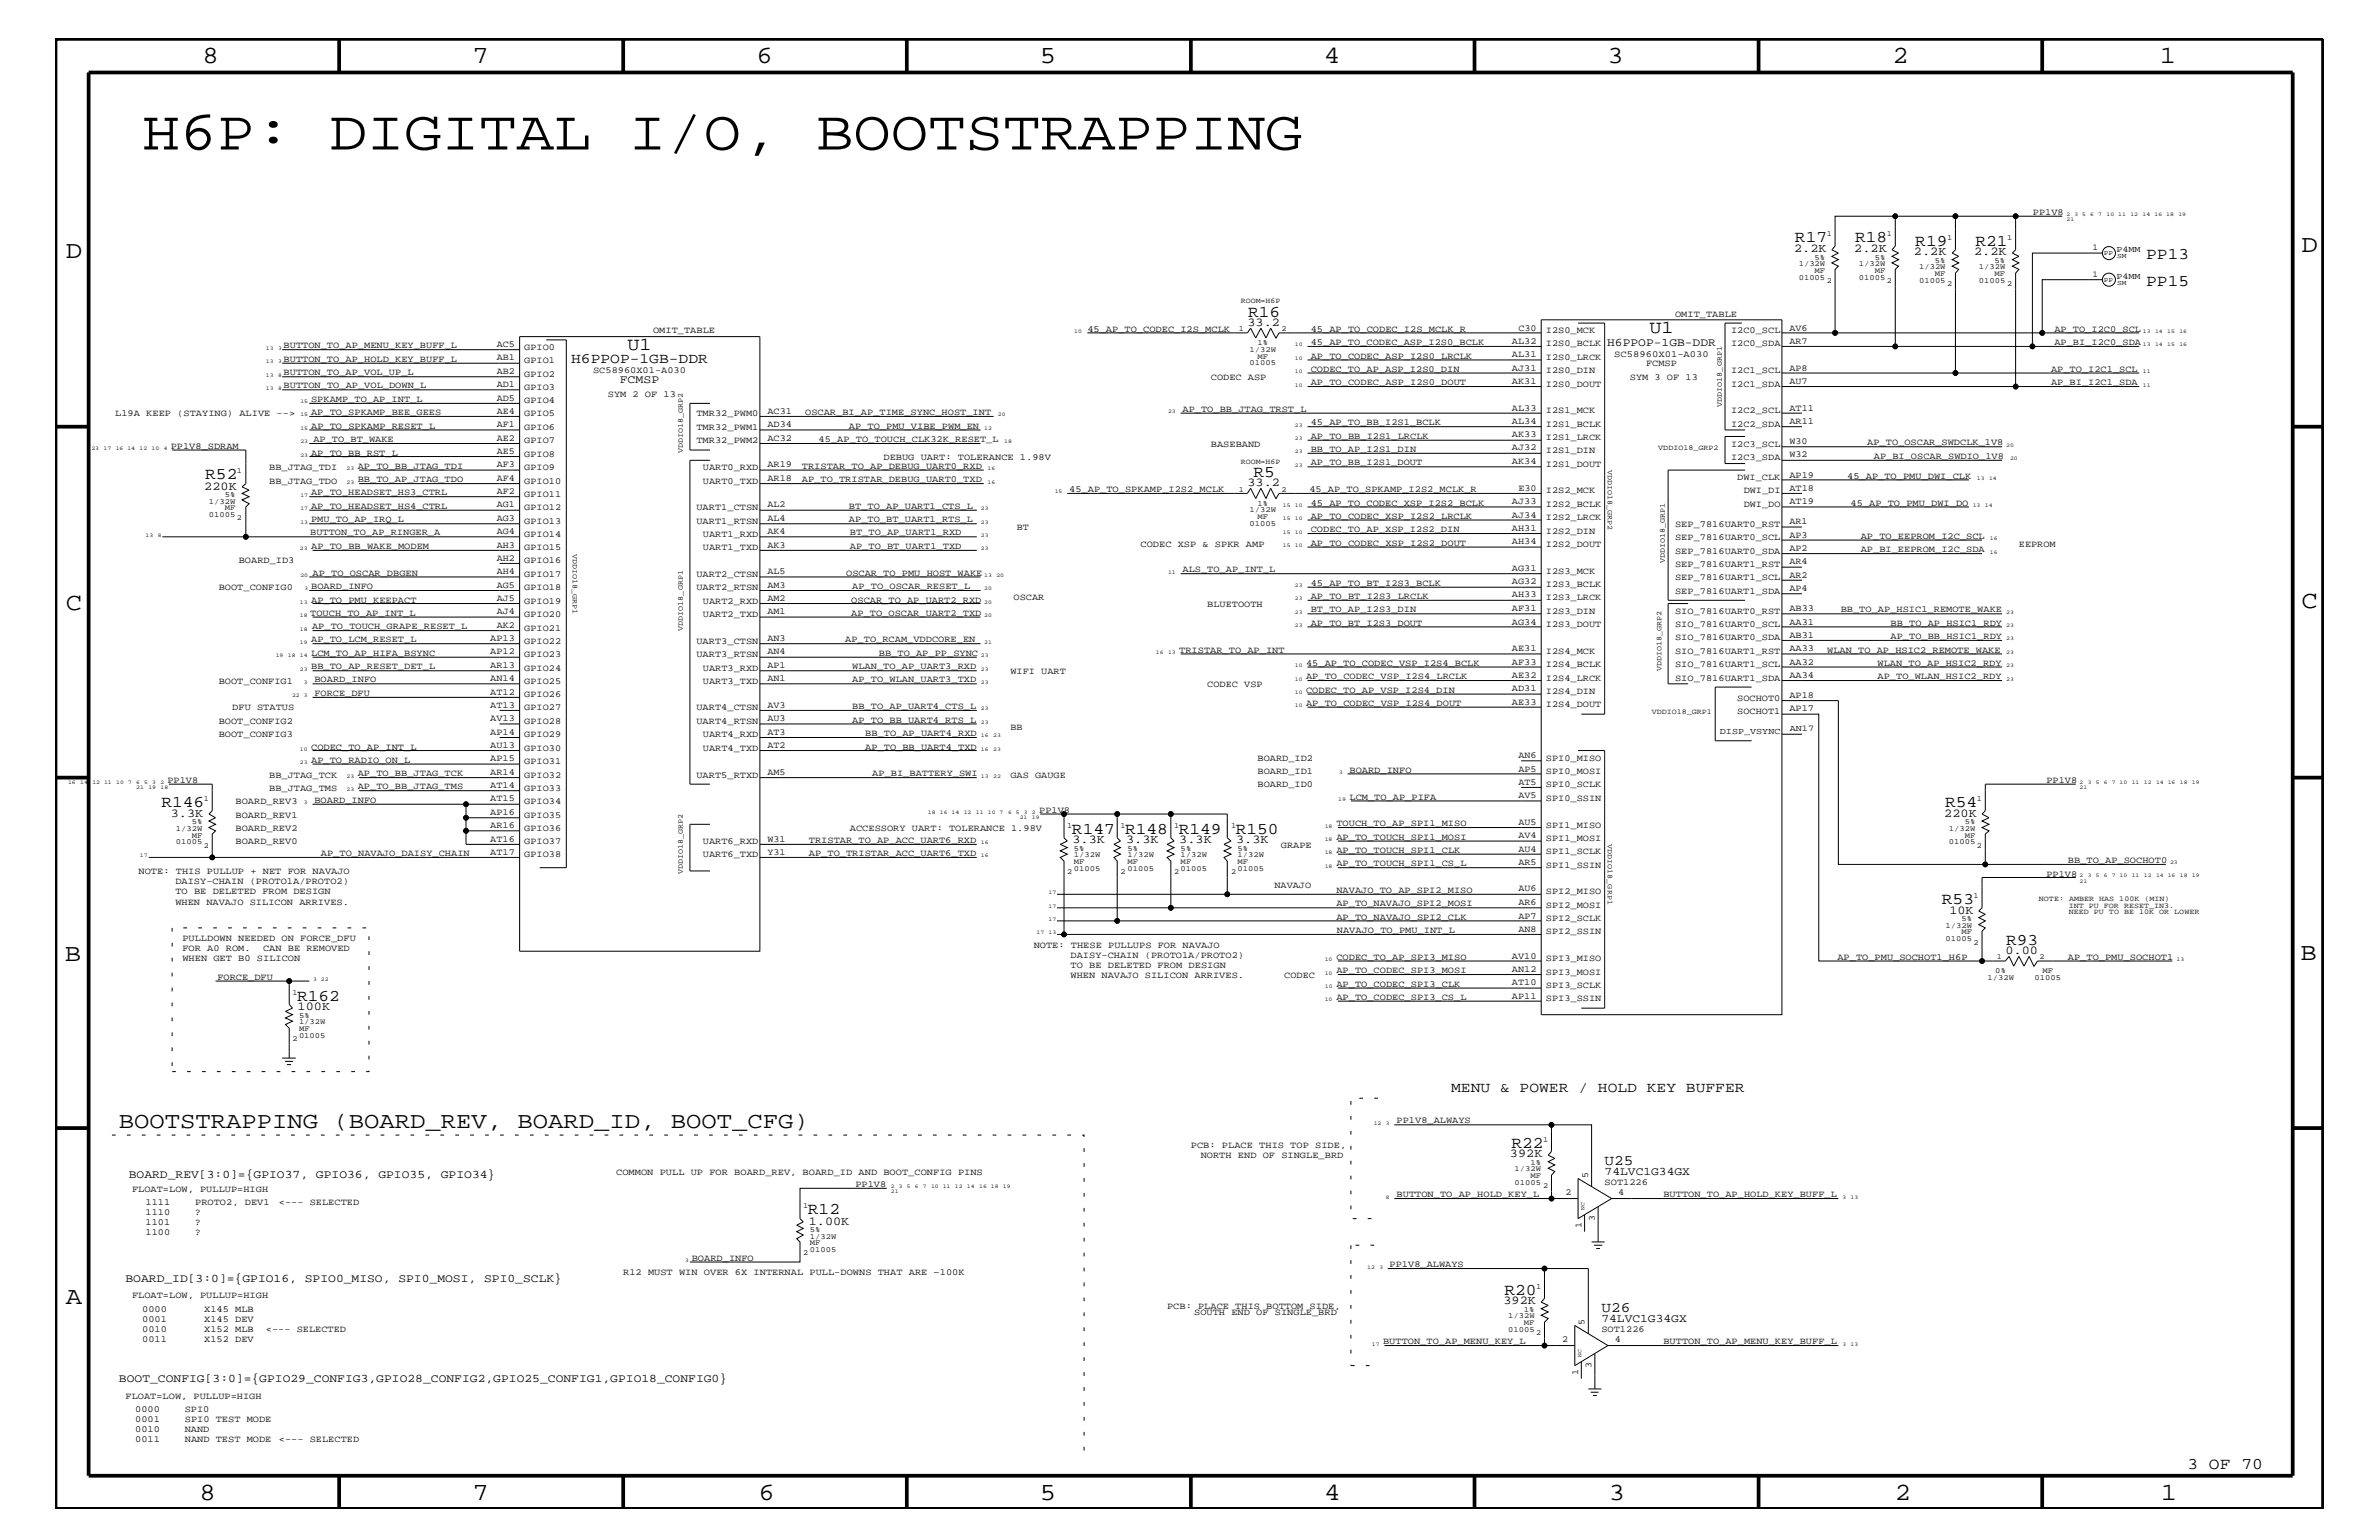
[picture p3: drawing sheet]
<svg xmlns="http://www.w3.org/2000/svg" width="432mm" height="279mm" viewBox="0 0 432 279" stroke-linecap="round" stroke-linejoin="round" font-family="sans-serif">
<defs><g id="words">
<text font-size="10.2" x="25.8" y="27.1">H6P: DIGITAL I/O, BOOTSTRAPPING</text>
<g font-size="4.5">
<text x="36.7" y="11.5">8</text>
<text x="85.8" y="11.5">7</text>
<text x="137.3" y="11.5">6</text>
<text x="188.7" y="11.5">5</text>
<text x="240.3" y="11.5">4</text>
<text x="291.8" y="11.5">3</text>
<text x="343.5" y="11.5">2</text>
<text x="392" y="11.5">1</text>
<text x="11.9" y="46.8">D</text>
<text x="417.7" y="45.7">D</text>
<text x="11.9" y="110.6">C</text>
<text x="417.7" y="110.3">C</text>
<text x="11.8" y="174.3">B</text>
<text x="417.6" y="174.2">B</text>
<text x="11.9" y="236.7">A</text>
<text x="36.2" y="272.1">8</text>
<text x="85.8" y="272.1">7</text>
<text x="137.7" y="272.1">6</text>
<text x="188.7" y="272.1">5</text>
<text x="240.4" y="272.1">4</text>
<text x="292" y="272.1">3</text>
<text x="343.9" y="272.1">2</text>
<text x="392.2" y="272.1">1</text>
</g>
<text font-size="4.1" x="21.6" y="204.7">BOOTSTRAPPING (BOARD_REV, BOARD_ID, BOOT_CFG)</text>
<g font-size="3.3">
<text x="113.9" y="63.4">U1</text>
<text x="299.4" y="60.4">U1</text>
</g>
<g font-size="3">
<text x="325.8" y="44">R17</text>
<text x="336.7" y="44">R18</text>
<text x="347.6" y="44.6">R19</text>
<text x="358.6" y="44.6">R21</text>
<text x="389.6" y="47">PP13</text>
<text x="389.6" y="51.8">PP15</text>
<text x="226.5" y="57.4">R16</text>
<text x="37.3" y="87">R52</text>
<text x="227.5" y="86.5">R5</text>
<text x="29.3" y="146.4">R146</text>
<text x="353.1" y="146.4">R54</text>
<text x="194.6" y="151.2">R147</text>
<text x="204.2" y="151.2">R148</text>
<text x="214" y="151.2">R149</text>
<text x="224.3" y="151.2">R150</text>
<text x="352.5" y="163.9">R53</text>
<text x="364.1" y="171.4">R93</text>
<text x="53.9" y="181.6">R162</text>
<text x="274.3" y="208.2">R22</text>
<text x="146.6" y="220.3">R12</text>
<text x="273.1" y="234.9">R20</text>
<text x="397" y="266.5">3 OF 70</text>
</g>
<g font-size="2.6">
<text x="103.7" y="65.9">H6PPOP-1GB-DDR</text>
<text x="263.4" y="198.1">MENU &amp; POWER / HOLD KEY BUFFER</text>
<text x="291.3" y="211.4">U25</text>
<text x="290.7" y="238">U26</text>
</g>
<g font-size="2.2">
<text x="325.6" y="45.7">2.2K</text>
<text x="336.6" y="45.7">2.2K</text>
<text x="347.4" y="46.3">2.2K</text>
<text x="358.3" y="46.3">2.2K</text>
<text x="226.4" y="59.1">33.2</text>
<text x="37.1" y="88.8">220K</text>
<text x="226.4" y="88.2">33.2</text>
<text x="31" y="148.2">3.3K</text>
<text x="352.9" y="148.2">220K</text>
<text x="194.6" y="153">3.3K</text>
<text x="204.4" y="153">3.3K</text>
<text x="214" y="153">3.3K</text>
<text x="224.4" y="153">3.3K</text>
<text x="353.8" y="165.8">10K</text>
<text x="364" y="173.1">0.00</text>
<text x="54" y="183.3">100K</text>
<text x="274.1" y="210">392K</text>
<text x="146.8" y="222.2">1.00K</text>
<text x="272.9" y="236.7">392K</text>
</g>
<g font-size="2.1">
<text x="291.7" y="62.9">H6PPOP-1GB-DDR</text>
<text x="112.5" y="69.5">FCMSP</text>
<text x="23.4" y="213.8">BOARD_REV[3:0]={GPIO37, GPIO36, GPIO35, GPIO34}</text>
<text x="291.3" y="213.2">74LVC1G34GX</text>
<text x="22.8" y="232.6">BOARD_ID[3:0]={GPIO16, SPIO0_MISO, SPI0_MOSI, SPI0_SCLK}</text>
<text x="290.7" y="239.9">74LVC1G34GX</text>
<text x="21.6" y="250.7">BOOT_CONFIG[3:0]={GPIO29_CONFIG3,GPIO28_CONFIG2,GPIO25_CONFIG1,GPIO18_CONFIG0}</text>
</g>
<g font-size="1.7">
<text x="369" y="39">PP1V8</text>
<text x="275.6" y="60">C30</text>
<text x="304" y="57.4">OMIT_TABLE</text>
<text x="324.8" y="60">AV6</text>
<text x="51.5" y="63.2">BUTTON_TO_AP_MENU_KEY_BUFF_L</text>
<text x="51.5" y="65.6">BUTTON_TO_AP_HOLD_KEY_BUFF_L</text>
<text x="90.2" y="63">AC5</text>
<text x="90.2" y="65.4">AB1</text>
<text x="95.2" y="65.9">GPIO1</text>
<text x="95.2" y="63.4">GPIO0</text>
<text x="118.5" y="60.4">OMIT_TABLE</text>
<text x="197.4" y="60.2">45_AP_TO_CODEC_I2S_MCLK</text>
<text x="237.9" y="60.2">45_AP_TO_CODEC_I2S_MCLK_R</text>
<text x="237.9" y="62.6">45_AP_TO_CODEC_ASP_I2S0_BCLK</text>
<text x="237.9" y="65.1">AP_TO_CODEC_ASP_I2S0_LRCLK</text>
<text x="274.4" y="62.3">AL32</text>
<text x="274.4" y="64.8">AL31</text>
<text x="280.6" y="60.4">I2S0_MCK</text>
<text x="280.6" y="65.3">I2S0_LRCK</text>
<text x="280.6" y="62.9">I2S0_BCLK</text>
<text x="293" y="64.7">SC58960X01-A030</text>
<text x="314.2" y="62.9">I2C0_SDA</text>
<text x="314.2" y="60.4">I2C0_SCL</text>
<text x="324.8" y="62.3">AR7</text>
<text x="372.9" y="62.6">AP_BI_I2C0_SDA</text>
<text x="372.9" y="60.2">AP_TO_I2C0_SCL</text>
<text x="51.5" y="68.1">BUTTON_TO_AP_VOL_UP_L</text>
<text x="51.5" y="70.5">BUTTON_TO_AP_VOL_DOWN_L</text>
<text x="90.2" y="67.8">AB2</text>
<text x="90.2" y="70.2">AD1</text>
<text x="95.2" y="70.7">GPIO3</text>
<text x="95.2" y="68.4">GPIO2</text>
<text x="107.7" y="67.7">SC58960X01-A030</text>
<text x="110.3" y="72">SYM 2 OF 13</text>
<text x="219.8" y="68.9">CODEC ASP</text>
<text x="237.9" y="69.9">AP_TO_CODEC_ASP_I2S0_DOUT</text>
<text x="237.9" y="67.5">CODEC_TO_AP_ASP_I2S0_DIN</text>
<text x="274.4" y="67.3">AJ31</text>
<text x="274.4" y="69.6">AK31</text>
<text x="280.6" y="70.1">I2S0_DOUT</text>
<text x="280.6" y="67.7">I2S0_DIN</text>
<text x="295.8" y="68.9">SYM 3 OF 13</text>
<text x="298.8" y="66.5">FCMSP</text>
<text x="314.2" y="70.1">I2C1_SDA</text>
<text x="314.2" y="67.7">I2C1_SCL</text>
<text x="324.8" y="67.3">AP8</text>
<text x="324.8" y="69.6">AU7</text>
<text x="372.3" y="69.9">AP_BI_I2C1_SDA</text>
<text x="372.3" y="67.5">AP_TO_I2C1_SCL</text>
<text x="20.9" y="75.6">L19A KEEP (STAYING) ALIVE --&gt;</text>
<text x="56.5" y="72.9">SPKAMP_TO_AP_INT_L</text>
<text x="56.5" y="75.4">AP_TO_SPKAMP_BEE_GEES</text>
<text x="56.5" y="77.8">AP_TO_SPKAMP_RESET_L</text>
<text x="90.2" y="72.7">AD5</text>
<text x="90.2" y="75.1">AE4</text>
<text x="90.2" y="77.5">AF1</text>
<text x="95.2" y="73.2">GPIO4</text>
<text x="95.2" y="75.6">GPIO5</text>
<text x="126.4" y="75.6">TMR32_PWM0</text>
<text x="139.3" y="75.1">AC31</text>
<text x="139.3" y="77.5">AD34</text>
<text x="146.1" y="75.4">OSCAR_BI_AP_TIME_SYNC_HOST_INT</text>
<text x="154.1" y="77.8">AP_TO_PMU_VIBE_PWM_EN</text>
<text x="214.6" y="74.7">AP_TO_BB_JTAG_TRST_L</text>
<text x="237.9" y="77.2">45_AP_TO_BB_I2S1_BCLK</text>
<text x="274.4" y="76.9">AL34</text>
<text x="274.4" y="74.5">AL33</text>
<text x="280.6" y="75">I2S1_MCK</text>
<text x="280.6" y="77.4">I2S1_BCLK</text>
<text x="314.2" y="77.4">I2C2_SDA</text>
<text x="314.2" y="75">I2C2_SCL</text>
<text x="324.8" y="74.5">AT11</text>
<text x="324.8" y="76.9">AR11</text>
<text x="31" y="81.4">PP1V8_SDRAM</text>
<text x="56.5" y="82.7">AP_TO_BB_RST_L</text>
<text x="56.9" y="80.2">AP_TO_BT_WAKE</text>
<text x="90.2" y="80">AE2</text>
<text x="90.2" y="82.4">AE5</text>
<text x="95.2" y="82.8">GPIO8</text>
<text x="95.2" y="80.5">GPIO7</text>
<text x="95.2" y="78">GPIO6</text>
<text x="126.4" y="80.5">TMR32_PWM2</text>
<text x="126.4" y="78">TMR32_PWM1</text>
<text x="139.3" y="80">AC32</text>
<text x="148.6" y="80.2">45_AP_TO_TOUCH_CLK32K_RESET_L</text>
<text x="160.4" y="83.5">DEBUG UART: TOLERANCE 1.98V</text>
<text x="219.8" y="81.1">BASEBAND</text>
<text x="237.9" y="79.6">AP_TO_BB_I2S1_LRCLK</text>
<text x="237.9" y="82">BB_TO_AP_I2S1_DIN</text>
<text x="274.4" y="81.7">AJ32</text>
<text x="274.4" y="79.4">AK33</text>
<text x="280.6" y="79.9">I2S1_LRCK</text>
<text x="280.6" y="82.2">I2S1_DIN</text>
<text x="314.2" y="83.5">I2C3_SDA</text>
<text x="314.2" y="81.1">I2C3_SCL</text>
<text x="324.8" y="80.5">W30</text>
<text x="324.8" y="83">W32</text>
<text x="338.9" y="80.8">AP_TO_OSCAR_SWDCLK_1V8</text>
<text x="340.1" y="83.3">AP_BI_OSCAR_SWDIO_1V8</text>
<text x="48.9" y="85.3">BB_JTAG_TDI</text>
<text x="48.9" y="87.7">BB_JTAG_TDO</text>
<text x="56.5" y="89.9">AP_TO_HEADSET_HS3_CTRL</text>
<text x="64.9" y="85">AP_TO_BB_JTAG_TDI</text>
<text x="64.9" y="87.5">BB_TO_AP_JTAG_TDO</text>
<text x="90.2" y="87.2">AF4</text>
<text x="90.2" y="89.7">AF2</text>
<text x="90.2" y="84.8">AF3</text>
<text x="95.2" y="85.3">GPIO9</text>
<text x="95.2" y="87.7">GPIO10</text>
<text x="127.6" y="87.7">UART0_TXD</text>
<text x="127.6" y="85.3">UART0_RXD</text>
<text x="139.3" y="84.8">AR19</text>
<text x="139.3" y="87.2">AR18</text>
<text x="145.5" y="85">TRISTAR_TO_AP_DEBUG_UART0_RXD</text>
<text x="145.5" y="87.5">AP_TO_TRISTAR_DEBUG_UART0_TXD</text>
<text x="194.1" y="89.3">45_AP_TO_SPKAMP_I2S2_MCLK</text>
<text x="237.7" y="89.3">45_AP_TO_SPKAMP_I2S2_MCLK_R</text>
<text x="237.9" y="84.4">AP_TO_BB_I2S1_DOUT</text>
<text x="274.4" y="84.2">AK34</text>
<text x="275.6" y="89">E30</text>
<text x="280.6" y="89.5">I2S2_MCK</text>
<text x="280.6" y="84.7">I2S1_DOUT</text>
<text x="315.3" y="87.1">DWI_CLK</text>
<text x="316.5" y="89.5">DWI_DI</text>
<text x="324.8" y="86.6">AP19</text>
<text x="324.8" y="89">AT18</text>
<text x="335.3" y="86.9">45_AP_TO_PMU_DWI_CLK</text>
<text x="56.5" y="92.3">AP_TO_HEADSET_HS4_CTRL</text>
<text x="56.5" y="94.8">PMU_TO_AP_IRQ_L</text>
<text x="90.2" y="92.1">AG1</text>
<text x="90.2" y="94.5">AG3</text>
<text x="95.2" y="95">GPIO13</text>
<text x="95.2" y="92.6">GPIO12</text>
<text x="95.2" y="90.1">GPIO11</text>
<text x="126.4" y="95">UART1_RTSN</text>
<text x="126.4" y="92.6">UART1_CTSN</text>
<text x="139.3" y="92.1">AL2</text>
<text x="139.3" y="94.5">AL4</text>
<text x="154.1" y="92.3">BT_TO_AP_UART1_CTS_L</text>
<text x="154.1" y="94.8">AP_TO_BT_UART1_RTS_L</text>
<text x="237.9" y="91.7">45_AP_TO_CODEC_XSP_I2S2_BCLK</text>
<text x="237.9" y="94.2">AP_TO_CODEC_XSP_I2S2_LRCLK</text>
<text x="274.4" y="91.5">AJ33</text>
<text x="274.4" y="93.9">AJ34</text>
<text x="280.6" y="94.3">I2S2_LRCK</text>
<text x="280.6" y="92">I2S2_BCLK</text>
<text x="304" y="95.6">SEP_7816UART0_RST</text>
<text x="316.5" y="92">DWI_DO</text>
<text x="324.8" y="91.5">AT19</text>
<text x="324.8" y="95.1">AR1</text>
<text x="335.9" y="91.7">45_AP_TO_PMU_DWI_DO</text>
<text x="56.3" y="97.1">BUTTON_TO_AP_RINGER_A</text>
<text x="56.5" y="99.6">AP_TO_BB_WAKE_MODEM</text>
<text x="90.2" y="96.9">AG4</text>
<text x="90.2" y="99.3">AH3</text>
<text x="90.2" y="101.8">AH2</text>
<text x="95.2" y="99.9">GPIO15</text>
<text x="95.2" y="97.4">GPIO14</text>
<text x="127.6" y="99.9">UART1_TXD</text>
<text x="127.6" y="97.4">UART1_RXD</text>
<text x="139.3" y="96.9">AK4</text>
<text x="139.3" y="99.3">AK3</text>
<text x="154.3" y="97.1">BT_TO_AP_UART1_RXD</text>
<text x="154.3" y="99.6">AP_TO_BT_UART1_TXD</text>
<text x="184.6" y="96.2">BT</text>
<text x="207" y="99.3">CODEC XSP &amp; SPKR AMP</text>
<text x="237.9" y="99">AP_TO_CODEC_XSP_I2S2_DOUT</text>
<text x="237.9" y="96.5">CODEC_TO_AP_XSP_I2S2_DIN</text>
<text x="274.4" y="96.3">AH31</text>
<text x="274.4" y="98.7">AH34</text>
<text x="280.6" y="99.3">I2S2_DOUT</text>
<text x="280.6" y="96.8">I2S2_DIN</text>
<text x="304" y="98">SEP_7816UART0_SCL</text>
<text x="304" y="100.4">SEP_7816UART0_SDA</text>
<text x="324.8" y="97.6">AP3</text>
<text x="324.8" y="99.9">AP2</text>
<text x="337.7" y="100.2">AP_BI_EEPROM_I2C_SDA</text>
<text x="337.7" y="97.7">AP_TO_EEPROM_I2C_SCL</text>
<text x="366.4" y="99.3">EEPROM</text>
<text x="39.7" y="107.1">BOOT_CONFIG0</text>
<text x="43.3" y="102.2">BOARD_ID3</text>
<text x="56.5" y="106.9">BOARD_INFO</text>
<text x="56.7" y="104.4">AP_TO_OSCAR_DBGEN</text>
<text x="90.2" y="104.2">AH4</text>
<text x="90.2" y="106.6">AG5</text>
<text x="95.2" y="107.1">GPIO18</text>
<text x="95.2" y="104.7">GPIO17</text>
<text x="95.2" y="102.2">GPIO16</text>
<text x="126.4" y="107.1">UART2_RTSN</text>
<text x="126.4" y="104.7">UART2_CTSN</text>
<text x="139.3" y="104.2">AL5</text>
<text x="139.3" y="106.6">AM3</text>
<text x="153.6" y="104.4">OSCAR_TO_PMU_HOST_WAKE</text>
<text x="154.7" y="106.9">AP_TO_OSCAR_RESET_L</text>
<text x="214.6" y="103.8">ALS_TO_AP_INT_L</text>
<text x="237.9" y="106.3">45_AP_TO_BT_I2S3_BCLK</text>
<text x="274.4" y="106">AG32</text>
<text x="274.4" y="103.6">AG31</text>
<text x="280.6" y="104.1">I2S3_MCK</text>
<text x="280.6" y="106.5">I2S3_BCLK</text>
<text x="304" y="105.3">SEP_7816UART1_SCL</text>
<text x="304" y="107.7">SEP_7816UART1_SDA</text>
<text x="304" y="102.9">SEP_7816UART1_RST</text>
<text x="324.8" y="102.4">AR4</text>
<text x="324.8" y="104.8">AR2</text>
<text x="324.8" y="107.2">AP4</text>
<text x="56.3" y="111.7">TOUCH_TO_AP_INT_L</text>
<text x="56.5" y="109.3">AP_TO_PMU_KEEPACT</text>
<text x="90.2" y="109.1">AJ5</text>
<text x="90.2" y="111.4">AJ4</text>
<text x="90.2" y="113.9">AK2</text>
<text x="95.2" y="112">GPIO20</text>
<text x="95.2" y="109.5">GPIO19</text>
<text x="127.6" y="112">UART2_TXD</text>
<text x="127.6" y="109.5">UART2_RXD</text>
<text x="139.3" y="109.1">AM2</text>
<text x="139.3" y="111.4">AM1</text>
<text x="154.5" y="109.3">OSCAR_TO_AP_UART2_RXD</text>
<text x="154.5" y="111.7">AP_TO_OSCAR_UART2_TXD</text>
<text x="184" y="108.9">OSCAR</text>
<text x="219.1" y="110.2">BLUETOOTH</text>
<text x="237.9" y="108.7">AP_TO_BT_I2S3_LRCLK</text>
<text x="237.9" y="113.6">AP_TO_BT_I2S3_DOUT</text>
<text x="237.9" y="111.1">BT_TO_AP_I2S3_DIN</text>
<text x="274.4" y="110.9">AF31</text>
<text x="274.4" y="113.3">AG34</text>
<text x="274.4" y="108.4">AH33</text>
<text x="280.6" y="108.9">I2S3_LRCK</text>
<text x="280.6" y="113.7">I2S3_DOUT</text>
<text x="280.6" y="111.4">I2S3_DIN</text>
<text x="304" y="113.7">SIO_7816UART0_SCL</text>
<text x="304" y="111.4">SIO_7816UART0_RST</text>
<text x="324.8" y="110.9">AB33</text>
<text x="324.8" y="113.3">AA31</text>
<text x="334.1" y="111.1">BB_TO_AP_HSIC1_REMOTE_WAKE</text>
<text x="343.2" y="113.6">BB_TO_AP_HSIC1_RDY</text>
<text x="56.5" y="119">LCM_TO_AP_HIFA_BSYNC</text>
<text x="56.5" y="116.5">AP_TO_LCM_RESET_L</text>
<text x="56.6" y="114.2">AP_TO_TOUCH_GRAPE_RESET_L</text>
<text x="89" y="116.4">AP13</text>
<text x="89" y="118.7">AP12</text>
<text x="95.2" y="119.2">GPIO23</text>
<text x="95.2" y="116.8">GPIO22</text>
<text x="95.2" y="114.4">GPIO21</text>
<text x="126.4" y="119.2">UART3_RTSN</text>
<text x="126.4" y="116.8">UART3_CTSN</text>
<text x="139.3" y="116.4">AN3</text>
<text x="139.3" y="118.7">AN4</text>
<text x="153.4" y="116.5">AP_TO_RCAM_VDDCORE_EN</text>
<text x="159.5" y="119">BB_TO_AP_PP_SYNC</text>
<text x="214" y="118.4">TRISTAR_TO_AP_INT</text>
<text x="274.4" y="118.1">AE31</text>
<text x="280.6" y="118.6">I2S4_MCK</text>
<text x="304" y="118.6">SIO_7816UART1_RST</text>
<text x="304" y="116.2">SIO_7816UART0_SDA</text>
<text x="324.8" y="115.7">AB31</text>
<text x="324.8" y="118.1">AA33</text>
<text x="331.6" y="118.4">WLAN_TO_AP_HSIC2_REMOTE_WAKE</text>
<text x="343.2" y="115.9">AP_TO_BB_HSIC1_RDY</text>
<text x="39.7" y="124.1">BOOT_CONFIG1</text>
<text x="56.5" y="121.4">BB_TO_AP_RESET_DET_L</text>
<text x="57.1" y="123.8">BOARD_INFO</text>
<text x="89" y="121.2">AR13</text>
<text x="89" y="123.6">AN14</text>
<text x="95.2" y="124.1">GPIO25</text>
<text x="95.2" y="121.7">GPIO24</text>
<text x="127.6" y="121.7">UART3_RXD</text>
<text x="127.6" y="124.1">UART3_TXD</text>
<text x="139.3" y="121.2">AP1</text>
<text x="139.3" y="123.6">AN1</text>
<text x="154.7" y="121.4">WLAN_TO_AP_UART3_RXD</text>
<text x="154.7" y="123.8">AP_TO_WLAN_UART3_TXD</text>
<text x="183.4" y="122.3">WIFI UART</text>
<text x="219.1" y="124.7">CODEC VSP</text>
<text x="237.1" y="125.7">CODEC_TO_AP_VSP_I2S4_DIN</text>
<text x="237.1" y="123.2">AP_TO_CODEC_VSP_I2S4_LRCLK</text>
<text x="237.1" y="120.8">45_AP_TO_CODEC_VSP_I2S4_BCLK</text>
<text x="274.4" y="120.6">AF33</text>
<text x="274.4" y="125.4">AD31</text>
<text x="274.4" y="123">AE32</text>
<text x="280.6" y="123.5">I2S4_LRCK</text>
<text x="280.6" y="125.9">I2S4_DIN</text>
<text x="280.6" y="121">I2S4_BCLK</text>
<text x="304" y="121">SIO_7816UART1_SCL</text>
<text x="304" y="123.5">SIO_7816UART1_SDA</text>
<text x="324.8" y="120.6">AA32</text>
<text x="324.8" y="123">AA34</text>
<text x="340.8" y="123.2">AP_TO_WLAN_HSIC2_RDY</text>
<text x="340.8" y="120.8">WLAN_TO_AP_HSIC2_RDY</text>
<text x="39.7" y="131.3">BOOT_CONFIG2</text>
<text x="42.2" y="128.9">DFU STATUS</text>
<text x="57.1" y="126.3">FORCE_DFU</text>
<text x="89" y="126">AT12</text>
<text x="89" y="128.5">AT13</text>
<text x="89" y="130.8">AV13</text>
<text x="95.2" y="131.3">GPIO28</text>
<text x="95.2" y="128.9">GPIO27</text>
<text x="95.2" y="126.5">GPIO26</text>
<text x="126.4" y="131.3">UART4_RTSN</text>
<text x="126.4" y="128.9">UART4_CTSN</text>
<text x="139.3" y="128.5">AV3</text>
<text x="139.3" y="130.8">AU3</text>
<text x="154.7" y="128.7">BB_TO_AP_UART4_CTS_L</text>
<text x="154.7" y="131.1">AP_TO_BB_UART4_RTS_L</text>
<text x="237.1" y="128">AP_TO_CODEC_VSP_I2S4_DOUT</text>
<text x="274.4" y="127.9">AE33</text>
<text x="280.6" y="128.3">I2S4_DOUT</text>
<text x="315.3" y="129.6">SOCHOT1</text>
<text x="315.3" y="127.1">SOCHOT0</text>
<text x="324.8" y="126.6">AP18</text>
<text x="324.8" y="129.1">AP17</text>
<text x="39.7" y="133.8">BOOT_CONFIG3</text>
<text x="56.5" y="136">CODEC_TO_AP_INT_L</text>
<text x="89" y="133.3">AP14</text>
<text x="89" y="135.7">AU13</text>
<text x="95.2" y="133.8">GPIO29</text>
<text x="95.2" y="136.2">GPIO30</text>
<text x="127.6" y="133.8">UART4_RXD</text>
<text x="127.6" y="136.2">UART4_TXD</text>
<text x="139.3" y="133.3">AT3</text>
<text x="139.3" y="135.7">AT2</text>
<text x="157.1" y="133.5">BB_TO_AP_UART4_RXD</text>
<text x="157.1" y="136">AP_TO_BB_UART4_TXD</text>
<text x="183.4" y="132.5">BB</text>
<text x="275.6" y="137.5">AN6</text>
<text x="30.4" y="142">PP1V8</text>
<text x="48.9" y="143.5">BB_JTAG_TMS</text>
<text x="48.9" y="141.1">BB_JTAG_TCK</text>
<text x="56.5" y="138.4">AP_TO_RADIO_ON_L</text>
<text x="64.9" y="140.8">AP_TO_BB_JTAG_TCK</text>
<text x="64.9" y="143.2">AP_TO_BB_JTAG_TMS</text>
<text x="89" y="138.1">AP15</text>
<text x="89" y="140.6">AR14</text>
<text x="89" y="143">AT14</text>
<text x="95.2" y="143.5">GPIO33</text>
<text x="95.2" y="141.1">GPIO32</text>
<text x="95.2" y="138.6">GPIO31</text>
<text x="126.4" y="141.1">UART5_RTXD</text>
<text x="139.3" y="140.6">AM5</text>
<text x="158.3" y="140.8">AP_BI_BATTERY_SWI</text>
<text x="183.4" y="141.1">GAS GAUGE</text>
<text x="228.3" y="138">BOARD_ID2</text>
<text x="228.3" y="140.4">BOARD_ID1</text>
<text x="228.3" y="142.9">BOARD_ID0</text>
<text x="244.9" y="140.2">BOARD_INFO</text>
<text x="275.6" y="140">AP5</text>
<text x="275.6" y="142.4">AT5</text>
<text x="280.6" y="142.9">SPI0_SCLK</text>
<text x="280.6" y="140.4">SPI0_MOSI</text>
<text x="280.6" y="138">SPI0_MISO</text>
<text x="371.4" y="142">PP1V8</text>
<text x="42.8" y="148.4">BOARD_REV1</text>
<text x="42.8" y="145.9">BOARD_REV3</text>
<text x="57.1" y="145.7">BOARD_INFO</text>
<text x="89" y="145.4">AT15</text>
<text x="89" y="147.9">AP16</text>
<text x="95.2" y="148.4">GPIO35</text>
<text x="95.2" y="145.9">GPIO34</text>
<text x="188.6" y="147.5">PP1V8</text>
<text x="242.6" y="149.9">TOUCH_TO_AP_SPI1_MISO</text>
<text x="244.9" y="145.1">LCM_TO_AP_PIFA</text>
<text x="275.6" y="144.8">AV5</text>
<text x="275.6" y="149.6">AU5</text>
<text x="280.6" y="145.3">SPI0_SSIN</text>
<text x="42.8" y="150.7">BOARD_REV2</text>
<text x="42.8" y="153.2">BOARD_REV0</text>
<text x="58.3" y="155.4">AP_TO_NAVAJO_DAISY_CHAIN</text>
<text x="89" y="150.2">AR16</text>
<text x="89" y="152.7">AT16</text>
<text x="89" y="155.1">AT17</text>
<text x="95.2" y="155.6">GPIO38</text>
<text x="95.2" y="153.2">GPIO37</text>
<text x="95.2" y="150.7">GPIO36</text>
<text x="127.6" y="155.6">UART6_TXD</text>
<text x="127.6" y="153.2">UART6_RXD</text>
<text x="139.3" y="152.7">W31</text>
<text x="139.3" y="155.1">Y31</text>
<text x="146.8" y="152.9">TRISTAR_TO_AP_ACC_UART6_RXD</text>
<text x="146.8" y="155.4">AP_TO_TRISTAR_ACC_UART6_TXD</text>
<text x="154.3" y="150.7">ACCESSORY UART: TOLERANCE 1.98V</text>
<text x="232.5" y="153.8">GRAPE</text>
<text x="242.6" y="152.3">AP_TO_TOUCH_SPI1_MOSI</text>
<text x="242.6" y="154.7">AP_TO_TOUCH_SPI1_CLK</text>
<text x="275.6" y="152.1">AV4</text>
<text x="275.6" y="154.5">AU4</text>
<text x="280.6" y="155">SPI1_SCLK</text>
<text x="280.6" y="152.6">SPI1_MOSI</text>
<text x="280.6" y="150.1">SPI1_MISO</text>
<text x="25.1" y="158.6">NOTE: THIS PULLUP + NET FOR NAVAJO</text>
<text x="31.8" y="160.5">DAISY-CHAIN (PROTO1A/PROTO2)</text>
<text x="231.3" y="161.1">NAVAJO</text>
<text x="242.6" y="162">NAVAJO_TO_AP_SPI2_MISO</text>
<text x="242.6" y="157.2">AP_TO_TOUCH_SPI1_CS_L</text>
<text x="275.6" y="156.9">AR5</text>
<text x="275.6" y="161.7">AU6</text>
<text x="280.6" y="157.4">SPI1_SSIN</text>
<text x="371.4" y="159">PP1V8</text>
<text x="375.3" y="156.6">BB_TO_AP_SOCHOT0</text>
<text x="31.8" y="164.1">WHEN NAVAJO SILICON ARRIVES.</text>
<text x="31.8" y="162.2">TO BE DELETED FROM DESIGN</text>
<text x="242.6" y="164.5">AP_TO_NAVAJO_SPI2_MOSI</text>
<text x="242.6" y="166.9">AP_TO_NAVAJO_SPI2_CLK</text>
<text x="275.6" y="164.2">AR6</text>
<text x="275.6" y="166.7">AP7</text>
<text x="280.6" y="167.1">SPI2_SCLK</text>
<text x="280.6" y="164.7">SPI2_MOSI</text>
<text x="280.6" y="162.2">SPI2_MISO</text>
<text x="33.1" y="170.7">PULLDOWN NEEDED ON FORCE_DFU</text>
<text x="33.1" y="172.6">FOR A0 ROM.</text>
<text x="47.7" y="172.6">CAN BE REMOVED</text>
<text x="187.6" y="172">NOTE: THESE PULLUPS FOR NAVAJO</text>
<text x="194.3" y="173.8">DAISY-CHAIN (PROTO1A/PROTO2)</text>
<text x="242.7" y="169.4">NAVAJO_TO_PMU_INT_L</text>
<text x="274.4" y="173.9">AV10</text>
<text x="275.6" y="169">AN8</text>
<text x="280.6" y="169.5">SPI2_SSIN</text>
<text x="33.1" y="174.4">WHEN GET B0 SILICON</text>
<text x="39.5" y="177.7">FORCE_DFU</text>
<text x="194.3" y="175.6">TO BE DELETED FROM DESIGN</text>
<text x="194.3" y="177.4">WHEN NAVAJO SILICON ARRIVES.</text>
<text x="233.1" y="177.4">CODEC</text>
<text x="242.6" y="179">AP_TO_CODEC_SPI3_CLK</text>
<text x="242.6" y="176.6">AP_TO_CODEC_SPI3_MOSI</text>
<text x="242.6" y="174.2">CODEC_TO_AP_SPI3_MISO</text>
<text x="274.4" y="176.3">AN12</text>
<text x="274.4" y="178.8">AT10</text>
<text x="280.6" y="176.8">SPI3_MOSI</text>
<text x="280.6" y="174.4">SPI3_MISO</text>
<text x="280.6" y="179.3">SPI3_SCLK</text>
<text x="333.5" y="174.2">AP_TO_PMU_SOCHOT1_H6P</text>
<text x="375.3" y="174.2">AP_TO_PMU_SOCHOT1</text>
<text x="242.6" y="181.4">AP_TO_CODEC_SPI3_CS_L</text>
<text x="274.4" y="181.2">AP11</text>
<text x="280.6" y="181.6">SPI3_SSIN</text>
<text x="253.5" y="203.8">PP1V8_ALWAYS</text>
<text x="216.2" y="208.3">PCB: PLACE THIS TOP SIDE,</text>
<text x="111.8" y="213.2">COMMON PULL UP FOR BOARD_REV, BOARD_ID AND BOOT_CONFIG PINS</text>
<text x="155.3" y="215.3">PP1V8</text>
<text x="217.9" y="210.2">NORTH END OF SINGLE_BRD</text>
<text x="288.3" y="213.8" transform="rotate(-90 288.3 213.8)">5</text>
<text x="291.3" y="215">SOT1226</text>
<text x="24" y="216.2">FLOAT=LOW, PULLUP=HIGH</text>
<text x="26.4" y="218.6">1111</text>
<text x="26.4" y="220.4">1110</text>
<text x="35.4" y="220.4">?</text>
<text x="35.4" y="218.6">PROTO2, DEV1</text>
<text x="50.6" y="218.6">&lt;--- SELECTED</text>
<text x="253.5" y="217.2">BUTTON_TO_AP_HOLD_KEY_L</text>
<text x="284.1" y="216.9">2</text>
<text x="289.5" y="221.5" transform="rotate(-90 289.5 221.5)">3</text>
<text x="293.7" y="216.9">4</text>
<text x="301.9" y="217.2">BUTTON_TO_AP_HOLD_KEY_BUFF_L</text>
<text x="26.4" y="222.3">1101</text>
<text x="26.4" y="224.1">1100</text>
<text x="35.4" y="222.3">?</text>
<text x="35.4" y="224.1">?</text>
<text x="287" y="222.8" transform="rotate(-90 287 222.8)">1</text>
<text x="113.1" y="231.3">R12 MUST WIN OVER 6X INTERNAL PULL-DOWNS THAT ARE ~100K</text>
<text x="125.6" y="228.7">BOARD_INFO</text>
<text x="252.2" y="229.9">PP1V8_ALWAYS</text>
<text x="24" y="235.6">FLOAT=LOW, PULLUP=HIGH</text>
<text x="25.8" y="239.9">0001</text>
<text x="25.8" y="238">0000</text>
<text x="37.1" y="239.9">X145 DEV</text>
<text x="37.1" y="238">X145 MLB</text>
<text x="211.8" y="237.4">PCB: PLACE THIS BOTTOM SIDE,</text>
<text x="216.7" y="238.6">SOUTH END OF SINGLE_BRD</text>
<text x="25.8" y="241.7">0010</text>
<text x="25.8" y="243.5">0011</text>
<text x="37.1" y="241.7">X152 MLB</text>
<text x="37.1" y="243.5">X152 DEV</text>
<text x="48.3" y="241.7">&lt;--- SELECTED</text>
<text x="251" y="243.9">BUTTON_TO_AP_MENU_KEY_L</text>
<text x="283.5" y="243.5">2</text>
<text x="287.6" y="240.5" transform="rotate(-90 287.6 240.5)">5</text>
<text x="290.7" y="241.7">SOT1226</text>
<text x="293.1" y="243.5">4</text>
<text x="301.9" y="243.9">BUTTON_TO_AP_MENU_KEY_BUFF_L</text>
<text x="286.4" y="249.5" transform="rotate(-90 286.4 249.5)">1</text>
<text x="288.9" y="248.2" transform="rotate(-90 288.9 248.2)">3</text>
<text x="22.8" y="253.8">FLOAT=LOW, PULLUP=HIGH</text>
<text x="24.6" y="256.2">0000</text>
<text x="33.5" y="256.2">SPI0</text>
<text x="24.6" y="258">0001</text>
<text x="24.6" y="261.6">0011</text>
<text x="24.6" y="259.9">0010</text>
<text x="33.5" y="259.9">NAND</text>
<text x="33.5" y="258">SPI0 TEST MODE</text>
<text x="33.5" y="261.6">NAND TEST MODE</text>
<text x="50.6" y="261.6">&lt;--- SELECTED</text>
</g>
<g font-size="1.6">
<text x="379.8" y="45.4">1</text>
<text x="384.1" y="45.7">P4MM</text>
<text x="379.8" y="50.2">1</text>
<text x="384.1" y="50.7">P4MM</text>
<text x="312.2" y="133.2">DISP_VSYNC</text>
<text x="324.9" y="132.7">AN17</text>
</g>
<g font-size="1.4">
<text x="329.4" y="47.1">5%</text>
<text x="331.6" y="42.9">1</text>
<text x="340.3" y="47.1">5%</text>
<text x="342.5" y="42.9">1</text>
<text x="351.2" y="47.7">5%</text>
<text x="353.4" y="43.5">1</text>
<text x="362" y="47.7">5%</text>
<text x="364.3" y="43.5">1</text>
<text x="326.5" y="50.7">01005</text>
<text x="326.5" y="48.3">1/32W</text>
<text x="329.4" y="49.6">MF</text>
<text x="331.6" y="51.3">2</text>
<text x="337.4" y="50.7">01005</text>
<text x="337.4" y="48.3">1/32W</text>
<text x="340.3" y="49.6">MF</text>
<text x="342.5" y="51.3">2</text>
<text x="348.3" y="51.3">01005</text>
<text x="348.3" y="48.9">1/32W</text>
<text x="351.2" y="50.2">MF</text>
<text x="353.4" y="51.9">2</text>
<text x="359.2" y="51.3">01005</text>
<text x="359.2" y="48.9">1/32W</text>
<text x="362" y="50.2">MF</text>
<text x="364.3" y="51.9">2</text>
<text x="225.2" y="55">ROOM=H6P</text>
<text x="224.9" y="60.1">1</text>
<text x="226.8" y="63.9">1/32W</text>
<text x="228.2" y="65.1">MF</text>
<text x="228.2" y="62.6">1%</text>
<text x="232.6" y="60.1">2</text>
<text x="226.8" y="66.2">01005</text>
<text x="312.5" y="73.8" transform="rotate(-90 312.5 73.8)">VDDIO18_GRP1</text>
<text x="124" y="82.2" transform="rotate(-90 124 82.2)">VDDIO18_GRP2</text>
<text x="301" y="81.6">VDDIO18_GRP2</text>
<text x="43" y="85.9">1</text>
<text x="224.9" y="89.2">1</text>
<text x="225.2" y="84.1">ROOM=H6P</text>
<text x="232.6" y="89.2">2</text>
<text x="291.8" y="85.3" transform="rotate(90 291.8 85.3)">VDDIO18_GRP2</text>
<text x="37.9" y="93.8">01005</text>
<text x="37.9" y="91.4">1/32W</text>
<text x="40.8" y="90.1">5%</text>
<text x="40.8" y="92.6">MF</text>
<text x="43" y="94.3">2</text>
<text x="226.8" y="92.9">1/32W</text>
<text x="226.8" y="95.4">01005</text>
<text x="228.2" y="94.2">MF</text>
<text x="228.2" y="91.7">1%</text>
<text x="104" y="100.4" transform="rotate(90 104 100.4)">VDDIO18_GRP1</text>
<text x="302.2" y="102.2" transform="rotate(-90 302.2 102.2)">VDDIO18_GRP1</text>
<text x="124" y="114.4" transform="rotate(-90 124 114.4)">VDDIO18_GRP1</text>
<text x="301.6" y="121.7" transform="rotate(-90 301.6 121.7)">VDDIO18_GRP2</text>
<text x="299.8" y="129.6">VDDIO18_GRP1</text>
<text x="34.8" y="149.5">5%</text>
<text x="37" y="145.3">1</text>
<text x="356.6" y="149.5">5%</text>
<text x="358.8" y="145.3">1</text>
<text x="31.9" y="150.7">1/32W</text>
<text x="31.9" y="153.2">01005</text>
<text x="34.8" y="152">MF</text>
<text x="37" y="153.8">2</text>
<text x="193.7" y="150.1">1</text>
<text x="194.9" y="154.4">5%</text>
<text x="194.9" y="155.6">1/32W</text>
<text x="203.4" y="150.1">1</text>
<text x="204.6" y="154.4">5%</text>
<text x="204.6" y="155.6">1/32W</text>
<text x="213.1" y="150.1">1</text>
<text x="214.3" y="154.4">5%</text>
<text x="214.3" y="155.6">1/32W</text>
<text x="223.4" y="150.1">1</text>
<text x="224.6" y="154.4">5%</text>
<text x="224.6" y="155.6">1/32W</text>
<text x="291.8" y="153.2" transform="rotate(90 291.8 153.2)">VDDIO18_GRP1</text>
<text x="353.7" y="150.7">1/32W</text>
<text x="353.7" y="153.2">01005</text>
<text x="356.6" y="152">MF</text>
<text x="358.8" y="153.8">2</text>
<text x="124" y="158.6" transform="rotate(-90 124 158.6)">VDDIO18_GRP2</text>
<text x="193.7" y="158.6">2</text>
<text x="194.9" y="156.8">MF</text>
<text x="194.9" y="158">01005</text>
<text x="203.4" y="158.6">2</text>
<text x="204.6" y="156.8">MF</text>
<text x="204.6" y="158">01005</text>
<text x="213.1" y="158.6">2</text>
<text x="214.3" y="156.8">MF</text>
<text x="214.3" y="158">01005</text>
<text x="223.4" y="158.6">2</text>
<text x="224.6" y="156.8">MF</text>
<text x="224.6" y="158">01005</text>
<text x="356" y="167.1">5%</text>
<text x="358.2" y="162.8">1</text>
<text x="370.1" y="163.5">NOTE: AMBER HAS 100K (MIN)</text>
<text x="375.5" y="165.9">NEED PU TO BE 10K OR LOWER</text>
<text x="375.5" y="164.7">INT PU FOR RESET_IN3.</text>
<text x="353.1" y="170.7">01005</text>
<text x="353.1" y="168.3">1/32W</text>
<text x="356" y="169.5">MF</text>
<text x="358.2" y="171.4">2</text>
<text x="360.7" y="177.7">1/32W</text>
<text x="362.2" y="176.6">0%</text>
<text x="362.5" y="174">1</text>
<text x="369.3" y="177.7">01005</text>
<text x="370.2" y="174">2</text>
<text x="370.7" y="176.6">MF</text>
<text x="53.1" y="180.5">1</text>
<text x="54.3" y="184.7">5%</text>
<text x="54.3" y="185.9">1/32W</text>
<text x="53.1" y="188.9">2</text>
<text x="54.3" y="187.1">MF</text>
<text x="54.3" y="188.3">01005</text>
<text x="280.1" y="207.1">1</text>
<text x="274.9" y="212.5">1/32W</text>
<text x="274.9" y="215">01005</text>
<text x="277.8" y="211.4">1%</text>
<text x="277.8" y="213.8">MF</text>
<text x="280.1" y="215.6">2</text>
<text x="145.8" y="219.2">1</text>
<text x="145.8" y="227.7">2</text>
<text x="147" y="223.5">5%</text>
<text x="147" y="225.9">MF</text>
<text x="147" y="224.7">1/32W</text>
<text x="147" y="227.1">01005</text>
<text x="278.8" y="233.8">1</text>
<text x="273.7" y="239.2">1/32W</text>
<text x="276.6" y="238">1%</text>
<text x="273.7" y="241.7">01005</text>
<text x="276.6" y="240.5">MF</text>
<text x="278.8" y="242.3">2</text>
</g>
<g font-size="1.3">
<text x="381.8" y="46.3">PP</text>
<text x="384.3" y="46.8">SM</text>
<text x="381.8" y="51.1">PP</text>
<text x="384.3" y="51.7">SM</text>
</g>
<g font-size="1">
<text x="375.1" y="40.1">21</text>
<text x="375.1" y="39.2">2</text>
<text x="376.5" y="39.2">3</text>
<text x="378" y="39.2">5</text>
<text x="379.4" y="39.2">6</text>
<text x="380.8" y="39.2">7</text>
<text x="382.4" y="39.2">10 11</text>
<text x="386.7" y="39.2">12</text>
<text x="388.9" y="39.2">14</text>
<text x="391.1" y="39.2">16 18</text>
<text x="395.4" y="39.2">19</text>
<text x="48.3" y="63.4">13</text>
<text x="48.3" y="65.9">13</text>
<text x="50.5" y="63.4">3</text>
<text x="50.5" y="65.9">3</text>
<text x="195" y="60.4">10</text>
<text x="235" y="62.9">10</text>
<text x="235" y="65.3">10</text>
<text x="389" y="62.9">13</text>
<text x="389" y="60.4">13</text>
<text x="391.2" y="62.9">14</text>
<text x="391.2" y="60.4">14</text>
<text x="393.4" y="62.9">15</text>
<text x="393.4" y="60.4">15</text>
<text x="395.6" y="62.9">16</text>
<text x="395.6" y="60.4">16</text>
<text x="48.3" y="68.4">13</text>
<text x="48.3" y="70.7">13</text>
<text x="50.5" y="68.4">8</text>
<text x="50.5" y="70.7">8</text>
<text x="235" y="70.1">10</text>
<text x="235" y="67.7">10</text>
<text x="389" y="70.1">11</text>
<text x="389" y="67.7">11</text>
<text x="54.5" y="73.2">15</text>
<text x="54.5" y="75.6">15</text>
<text x="181.1" y="75.6">20</text>
<text x="212" y="75">23</text>
<text x="235" y="77.4">23</text>
<text x="16.6" y="81.6">23</text>
<text x="18.8" y="81.6">17</text>
<text x="21" y="81.6">16 14</text>
<text x="25.3" y="81.6">12</text>
<text x="27.5" y="81.6">10</text>
<text x="29.7" y="81.6">4</text>
<text x="54.5" y="78">15</text>
<text x="54.5" y="80.5">23</text>
<text x="54.5" y="82.8">23</text>
<text x="178.6" y="78">12</text>
<text x="182.3" y="80.5">18</text>
<text x="235" y="79.9">23</text>
<text x="235" y="82.2">23</text>
<text x="364.2" y="81.1">20</text>
<text x="364.8" y="83.5">20</text>
<text x="62.9" y="85.3">23</text>
<text x="62.9" y="87.7">23</text>
<text x="179.2" y="85.3">16</text>
<text x="179.2" y="87.7">16</text>
<text x="191.4" y="89.5">15</text>
<text x="235" y="84.7">23</text>
<text x="358.8" y="87.1">13</text>
<text x="361" y="87.1">14</text>
<text x="54.5" y="90.1">17</text>
<text x="54.5" y="92.6">17</text>
<text x="54.5" y="95">13</text>
<text x="178.1" y="92.6">23</text>
<text x="178.1" y="95">23</text>
<text x="232.8" y="94.3">15</text>
<text x="232.8" y="92">15</text>
<text x="235" y="94.3">10</text>
<text x="235" y="92">10</text>
<text x="358.1" y="92">13</text>
<text x="360.3" y="92">14</text>
<text x="26.4" y="97.4">13</text>
<text x="28.6" y="97.4">8</text>
<text x="54.4" y="99.9">23</text>
<text x="178.1" y="97.4">23</text>
<text x="178.1" y="99.9">23</text>
<text x="232.8" y="99.3">15</text>
<text x="232.8" y="96.8">15</text>
<text x="235" y="99.3">10</text>
<text x="235" y="96.8">10</text>
<text x="361.2" y="98">16</text>
<text x="361.2" y="100.4">16</text>
<text x="54.5" y="104.7">20</text>
<text x="55.3" y="107.1">3</text>
<text x="178.6" y="104.7">13</text>
<text x="178.6" y="107.1">20</text>
<text x="180.8" y="104.7">20</text>
<text x="212" y="104.1">11</text>
<text x="235" y="106.5">23</text>
<text x="54.4" y="109.5">13</text>
<text x="54.4" y="112">18</text>
<text x="178.6" y="109.5">20</text>
<text x="178.6" y="112">20</text>
<text x="235" y="108.9">23</text>
<text x="235" y="113.7">23</text>
<text x="235" y="111.4">23</text>
<text x="364.2" y="111.4">23</text>
<text x="364.2" y="113.7">23</text>
<text x="50" y="119.2">19</text>
<text x="52.2" y="119.2">18</text>
<text x="54.4" y="114.4">18</text>
<text x="54.4" y="116.8">19</text>
<text x="54.4" y="119.2">14</text>
<text x="178.1" y="119.2">23</text>
<text x="178.6" y="116.8">21</text>
<text x="209.8" y="118.6">16</text>
<text x="212" y="118.6">13</text>
<text x="364.2" y="116.2">23</text>
<text x="364.2" y="118.6">23</text>
<text x="54.4" y="121.7">23</text>
<text x="55.1" y="124.1">3</text>
<text x="178.1" y="121.7">23</text>
<text x="178.1" y="124.1">23</text>
<text x="235" y="123.5">10</text>
<text x="235" y="125.9">10</text>
<text x="235" y="121">10</text>
<text x="364.2" y="123.5">23</text>
<text x="364.2" y="121">23</text>
<text x="53" y="126.5">22 3</text>
<text x="178.1" y="128.9">23</text>
<text x="178.1" y="131.3">23</text>
<text x="235" y="128.3">10</text>
<text x="54.4" y="136.2">10</text>
<text x="178.1" y="133.8">16</text>
<text x="178.1" y="136.2">16</text>
<text x="180.3" y="133.8">23</text>
<text x="180.3" y="136.2">23</text>
<text x="12.4" y="142.3">16</text>
<text x="14.6" y="142.3">14</text>
<text x="16.8" y="142.3">12 11</text>
<text x="21.1" y="142.3">10</text>
<text x="23.3" y="142.3">7</text>
<text x="24.7" y="143.1">21</text>
<text x="24.7" y="142.3">6</text>
<text x="26.2" y="142.3">5</text>
<text x="26.9" y="143.1">19</text>
<text x="27.6" y="142.3">3</text>
<text x="29.1" y="143.1">18</text>
<text x="29.1" y="142.3">2</text>
<text x="54.4" y="138.6">23</text>
<text x="62.9" y="141.1">23</text>
<text x="62.9" y="143.5">23</text>
<text x="178.1" y="141.1">13</text>
<text x="180.3" y="141.1">22</text>
<text x="243.1" y="140.4">3</text>
<text x="377.4" y="143.1">21</text>
<text x="377.4" y="142.3">2</text>
<text x="379" y="142.3">3</text>
<text x="380.4" y="142.3">5</text>
<text x="381.8" y="142.3">6</text>
<text x="383.3" y="142.3">7</text>
<text x="384.7" y="142.3">10</text>
<text x="386.9" y="142.3">11</text>
<text x="389.1" y="142.3">12</text>
<text x="391.3" y="142.3">14 16</text>
<text x="395.6" y="142.3">18</text>
<text x="397.8" y="142.3">19</text>
<text x="55.1" y="145.9">3</text>
<text x="168.4" y="147.7">18</text>
<text x="170.6" y="147.7">16 14</text>
<text x="174.9" y="147.7">12</text>
<text x="177.1" y="147.7">11</text>
<text x="179.3" y="147.7">10 7</text>
<text x="183" y="147.7">6</text>
<text x="184.4" y="147.7">5</text>
<text x="185.1" y="148.6">21</text>
<text x="185.8" y="147.7">3</text>
<text x="187.3" y="148.6">19</text>
<text x="187.3" y="147.7">2</text>
<text x="242.9" y="145.3">19</text>
<text x="25.4" y="155.6">17</text>
<text x="178.1" y="153.2">16</text>
<text x="178.1" y="155.6">16</text>
<text x="240.5" y="150.1">18</text>
<text x="240.5" y="152.6">18</text>
<text x="240.5" y="155">18</text>
<text x="240.5" y="157.4">18</text>
<text x="377.4" y="160.1">21</text>
<text x="377.4" y="159.2">2</text>
<text x="379" y="159.2">3</text>
<text x="380.4" y="159.2">5</text>
<text x="381.8" y="159.2">6</text>
<text x="383.3" y="159.2">7</text>
<text x="384.7" y="159.2">10</text>
<text x="386.9" y="159.2">11</text>
<text x="389.1" y="159.2">12</text>
<text x="391.3" y="159.2">14 16</text>
<text x="393.9" y="156.8">23</text>
<text x="395.6" y="159.2">18</text>
<text x="397.8" y="159.2">19</text>
<text x="190.3" y="167.1">17</text>
<text x="190.3" y="164.7">17</text>
<text x="190.3" y="162.2">17</text>
<text x="188.1" y="169.5">17</text>
<text x="190.3" y="169.5">13</text>
<text x="56.8" y="178">3</text>
<text x="58.3" y="178">22</text>
<text x="240.5" y="176.8">10</text>
<text x="240.5" y="174.4">10</text>
<text x="240.5" y="179.3">10</text>
<text x="395.1" y="174.4">13</text>
<text x="240.5" y="181.6">10</text>
<text x="249.3" y="204.1">12</text>
<text x="251.5" y="204.1">3</text>
<text x="161.7" y="215.6">2</text>
<text x="163.2" y="215.6">3</text>
<text x="164.6" y="215.6">5</text>
<text x="166" y="215.6">6</text>
<text x="167.5" y="215.6">7</text>
<text x="169" y="215.6">10 11</text>
<text x="173.3" y="215.6">12</text>
<text x="175.5" y="215.6">14</text>
<text x="177.7" y="215.6">16 18</text>
<text x="182" y="215.6">19</text>
<text x="161.7" y="216.5">21</text>
<text x="251.5" y="217.5">8</text>
<text x="287.6" y="219.6" transform="rotate(-90 287.6 219.6)">NC</text>
<text x="334.4" y="217.5">3</text>
<text x="335.9" y="217.5">13</text>
<text x="124.4" y="229">3</text>
<text x="248.2" y="230.2">12</text>
<text x="250.4" y="230.2">3</text>
<text x="249" y="244.1">17</text>
<text x="334.4" y="244.1">3</text>
<text x="335.9" y="244.1">13</text>
<text x="287" y="246.2" transform="rotate(-90 287 246.2)">NC</text>
</g>
</g></defs>
<g fill="none" stroke="#000" stroke-width=".18">
<path d="M344 39.2h10.9M365.8 39.2v6.1l-.5 .6 1.1 .6-1.1 .6 1.1 .6-1.1 .6 1.1 .6-.6 .7v20.5M374.3 39.2h-19.4v6.1l-.6 .6 1.2 .6-1.2 .6 1.2 .6-1.2 .6 1.2 .6-.6 .7v18.1M279.7 58h43.7v126.1h-43.7zM286.4 58.6h4.9v71h-4.3M316.1 58.6h-3v19.4h3.6M381.6 50.7h-10.9v9.7M381.6 45.9h-12.7v17M51.2 70.7h43.1M51.2 68.4h43.1M51.2 65.9h43.1M51.2 63.4h43.1"/>
<path d="M56.1 73.2h38.2M56.1 78h38.2M56.1 75.6h38.2M94.3 61.1h43.6v111.5h-43.6zM99.1 61.7h3.7v95.7h-4.8M128.9 73.2h-3.7v8.4h3.7M137.9 78h40.1M137.9 75.6h42.4M197.4 60.4h29l.6-.9 .9 1.8 1-1.8 .9 1.8 .8-1.8 1 1.8M214.3 75h65.4M237.3 62.9h42.4M237.3 67.7h42.4"/>
<path d="M237.3 70.1h42.4M237.3 77.4h42.4M237.3 65.3h42.4M237.3 79.9h42.4M279.7 60.4h-47.5l-.6 1M316.7 79.2h-3.6v4.9h3.6M323.4 60.4h9.7v-11.5l.6-.6-1.2-.6 1.2-.6-1.2-.6 1.2-.6-1.2-.6 .6-.7v-5.4h10.9v5.4l-.6 .7 1.2 .6-1.2 .6 1.2 .6-1.2 .6 1.2 .6-.6 .6v14h-20.6M323.4 67.7h64.9M323.4 70.1h64.9M323.4 75h3.7M323.4 77.4h3.7M333.1 60.4h55.2"/>
<path d="M344 62.9h44.3M29.5 97.4h15.1M31.2 81.6h13.4v6.1l-.7 .6 1.3 .6-1.3 .6 1.3 .6-1.3 .6 1.3 .7-.6 .6v5.4h49.7M56.1 95h38.2M56.1 92.6h38.2M56.1 80.5h38.2M56.1 82.8h38.2M56.1 90.1h38.2M56.7 99.9h37.6M65.2 87.7h29.1M65.2 85.3h29.1M128.9 83.5h-3.7v58.8h3.7"/>
<path d="M137.9 99.9h39.4M137.9 97.4h39.4M137.9 95h39.4M137.9 92.6h39.4M137.9 87.7h40.7M137.9 85.3h40.7M137.9 80.5h40.1M193.7 89.5h32.7l.6-.9 .9 1.9 1-1.9 .9 1.9 .8-1.9 1 1.9M237.3 92h42.4M237.3 82.2h42.4M237.3 84.7h42.4M237.3 96.8h42.4"/>
<path d="M237.3 99.3h42.4M237.3 94.3h42.4M279.7 89.5h-47.5l-.6 1M316.7 85.3h-13.9v23.6h13.9M323.4 89.5h3.7M323.4 81.1h40M323.4 87.1h34M323.4 83.5h40M323.4 92h34M323.4 95.6h3.7M323.4 98h36.3M56.1 107.1h38.2"/>
<path d="M56.1 104.7h38.2M56.7 119.2h37.6M56.7 116.8h37.6M56.7 112h37.6M56.7 109.5h37.6M56.7 114.4h37.6M90.7 102.2h3.6M137.9 119.2h39.4M137.9 116.8h40.1M137.9 112h40.1M137.9 109.5h40.1M137.9 107.1h40.1"/>
<path d="M137.9 104.7h40.1M214.3 118.6h65.4M214.3 104.1h65.4M237.3 113.7h42.4M237.3 111.4h42.4M237.3 106.5h42.4M237.3 108.9h42.4M306.4 109.5h-3.6v14.6h3.6M323.4 113.7h40M323.4 100.4h36.3M323.4 105.3h3.7M323.4 102.9h3.7"/>
<path d="M323.4 111.4h40M323.4 107.7h3.7M323.4 118.6h40M323.4 116.2h40M56.7 121.7h37.6M56.7 138.6h37.6M56.7 126.5h37.6M56.7 124.1h37.6M56.7 136.2h37.6M90.7 131.3h3.6M90.7 128.9h3.6M90.7 133.8h3.6"/>
<path d="M137.9 131.3h39.4M137.9 128.9h39.4M137.9 121.7h39.4M137.9 124.1h39.4M137.9 133.8h39.4M137.9 136.2h39.4M237.3 123.5h42.4M237.3 121h42.4M237.3 125.9h42.4M237.3 128.3h42.4M276.1 138h3.6M286.4 136.2h4.9v46.7h-4.3"/>
<path d="M317.9 124.7h-6.6v9.7h6.6M323.4 129.6h6.7v44.8h29.6v-5.5l.6-.6-1.1-.5 1.1-.7-1.1-.6 1.1-.6-1.1-.6 .5-.6v-5.5h17.1M323.4 127.1h10.3v29.7h59.4M323.4 133.2h3.7M323.4 123.5h40M323.4 121h40M27 155.6h67.3M30.6 142.3h7.9v4.8l-.6 .6 1.2 .7-1.2 .6 1.2 .5-1.2 .6 1.2 .6-.6 .6v4.3M56.7 145.9h37.6M65.2 141.1h29.1M65.2 143.5h29.1M84.6 145.9v7.3h9.7"/>
<path d="M84.6 150.7h9.7M84.6 148.4h9.7M128.9 149.5h-3.7v8.5h3.7M137.9 155.6h39.4M137.9 153.2h39.4M137.9 141.1h39.4M188.8 147.7h4.3v4.3l.6 .6-1.3 .6 1.3 .6-1.3 .6 1.3 .6-1.3 .6 .7 .6v13.3M193.1 147.7h9.7M212.5 147.7h10.3v4.3l.6 .6-1.2 .6 1.2 .6-1.2 .6 1.2 .6-1.2 .6 .6 .6v6M242.8 150.1h36.9M242.8 152.6h36.9M242.8 155h36.9"/>
<path d="M242.8 157.4h36.9M244.6 140.4h35.1M245.2 145.3h34.5M276.1 142.9h3.6M376.8 142.3h-16.5v4.8l-.6 .6 1.3 .7-1.3 .6 1.3 .5-1.3 .6 1.3 .6-.7 .6v5.5M39.1 178h13.4v4.2l.6 .7-1.3 .6 1.3 .6-1.3 .6 1.3 .6-1.3 .6 .7 .6v5.5M52.5 178h3.6M191.9 162.2h87.8M191.9 164.7h87.8M191.9 167.1h87.8M191.9 169.5h87.8M212.5 164.7v-8.5l-.7-.6 1.3-.6-1.3-.6 1.3-.6-1.3-.6 1.3-.6-.6-.6v-4.3h-9.7v4.3l.6 .6-1.2 .6 1.2 .6-1.2 .6 1.2 .6-1.2 .6 .6 .6v10.9"/>
<path d="M242.8 174.4h36.9M242.8 176.8h36.9M242.8 179.3h36.9M359.7 174.4h4.3l.7-.9 .8 1.8 .9-1.8 1 1.8 .9-1.8 .8 1.8M394.3 174.4h-24.5l-.7 1M51.2 192h2.5M51.7 192.6h1.5M52.1 193.2h.7M242.8 181.6h36.9M161 215.6h-15.8v5.5l.6 .6-1.2 .6 1.2 .6-1.2 .6 1.2 .6-1.2 .6 .6 .6v3.7h-20M253.1 204.1h28.5v4.8l-.6 .7 1.2 .6-1.2 .6 1.2 .6-1.2 .5 1.2 .6-.6 .7v4.3h-28.5M281.6 204.1h7.3v11.2"/>
<path d="M281.6 217.5h4.8M290.1 219v6.3M292.5 217.5l-6.1-3.7v7.3l6.1-3.6h41.2M251.9 230.2h28.4v5.4l-.6 .6 1.3 .6-1.3 .6 1.3 .6-1.3 .6 1.3 .6-.7 .7v4.2M280.3 230.2h8v11.7M287.6 220.4v3.1M288.9 225.3h2.4M289.3 225.9h1.5M289.7 226.5h.7M251.3 244.1h34.5M287 247.1v3M288.3 252h2.4"/>
<path d="M288.7 252.6h1.5M289.1 253.2h.7M289.5 245.6v6.4M291.8 244.1l-6-3.6v7.3l6-3.7h41.9"/>
<circle cx="344" cy="39.2" r=".42"/>
<circle cx="354.9" cy="39.2" r=".42"/>
<circle cx="365.8" cy="39.2" r=".42"/>
<circle cx="382.8" cy="45.9" r="1.19"/>
<circle cx="382.8" cy="50.7" r="1.19"/>
<circle cx="333.1" cy="60.4" r=".42"/>
<circle cx="344" cy="62.9" r=".42"/>
<circle cx="354.9" cy="67.7" r=".42"/>
<circle cx="365.8" cy="70.1" r=".42"/>
<circle cx="368.9" cy="62.9" r=".42"/>
<circle cx="370.7" cy="60.4" r=".42"/>
<circle cx="44.6" cy="97.4" r=".42"/>
<circle cx="38.5" cy="155.6" r=".42"/>
<circle cx="84.6" cy="148.4" r=".42"/>
<circle cx="84.6" cy="150.7" r=".42"/>
<circle cx="84.6" cy="145.9" r=".42"/>
<circle cx="193.1" cy="147.7" r=".42"/>
<circle cx="202.8" cy="147.7" r=".42"/>
<circle cx="212.5" cy="147.7" r=".42"/>
<circle cx="360.3" cy="156.8" r=".42"/>
<circle cx="52.5" cy="178" r=".42"/>
<circle cx="193.1" cy="169.5" r=".42"/>
<circle cx="202.8" cy="167.1" r=".42"/>
<circle cx="212.5" cy="164.7" r=".42"/>
<circle cx="222.8" cy="162.2" r=".42"/>
<circle cx="359.7" cy="174.4" r=".42"/>
<circle cx="281.6" cy="217.5" r=".42"/>
<circle cx="281.6" cy="204.1" r=".42"/>
<circle cx="280.3" cy="230.2" r=".42"/>
<circle cx="280.3" cy="244.1" r=".42"/>
</g>
<g fill="none" stroke="#000" stroke-width=".68" stroke-linecap="butt">
<path d="M10.1 7.1h411.5v266.7h-411.5zM16.1 13.2h400v254.5h-400zM61.6 7.1v6.1M113.1 7.1v6.1M164.6 7.1v6.1M216.2 7.1v6.1M267.6 7.1v6.1M319.2 7.1v6.1M370.7 7.1v6.1M10.1 77.4h6M416.1 77.4h5.5M10.1 141.1h6"/>
<path d="M416.1 141.1h5.5M10.1 204.7h6M416.1 204.7h5.5M61.6 267.7v6.1M113.1 267.7v6.1M164.6 267.7v6.1M216.2 268v5.8M267.6 267.7v6.1M319.2 267.7v6.1M370.7 267.7v6.1"/>
</g>
<path d="M31.2 168.3h35.8v26.1h-35.8zM250.1 199.2h-4.9v21.9h4.2M20.3 205.9h176.5v58.2h.6M245.2 225.9v21.9M249.4 225.9h-4.2M245.2 247.8h3.6" fill="none" stroke="#000" stroke-width=".18" stroke-dasharray=".7 2" stroke-linecap="butt"/>
<g fill="#000">
<circle cx="344" cy="39.2" r=".42"/>
<circle cx="354.9" cy="39.2" r=".42"/>
<circle cx="365.8" cy="39.2" r=".42"/>
<circle cx="333.1" cy="60.4" r=".42"/>
<circle cx="344" cy="62.9" r=".42"/>
<circle cx="354.9" cy="67.7" r=".42"/>
<circle cx="365.8" cy="70.1" r=".42"/>
<circle cx="368.9" cy="62.9" r=".42"/>
<circle cx="370.7" cy="60.4" r=".42"/>
<circle cx="44.6" cy="97.4" r=".42"/>
<circle cx="38.5" cy="155.6" r=".42"/>
<circle cx="84.6" cy="148.4" r=".42"/>
<circle cx="84.6" cy="150.7" r=".42"/>
<circle cx="84.6" cy="145.9" r=".42"/>
<circle cx="193.1" cy="147.7" r=".42"/>
<circle cx="202.8" cy="147.7" r=".42"/>
<circle cx="212.5" cy="147.7" r=".42"/>
<circle cx="360.3" cy="156.8" r=".42"/>
<circle cx="52.5" cy="178" r=".42"/>
<circle cx="193.1" cy="169.5" r=".42"/>
<circle cx="202.8" cy="167.1" r=".42"/>
<circle cx="212.5" cy="164.7" r=".42"/>
<circle cx="222.8" cy="162.2" r=".42"/>
<circle cx="359.7" cy="174.4" r=".42"/>
<circle cx="281.6" cy="217.5" r=".42"/>
<circle cx="281.6" cy="204.1" r=".42"/>
<circle cx="280.3" cy="230.2" r=".42"/>
<circle cx="280.3" cy="244.1" r=".42"/>
</g>
<use href="#words"/>
</svg>
